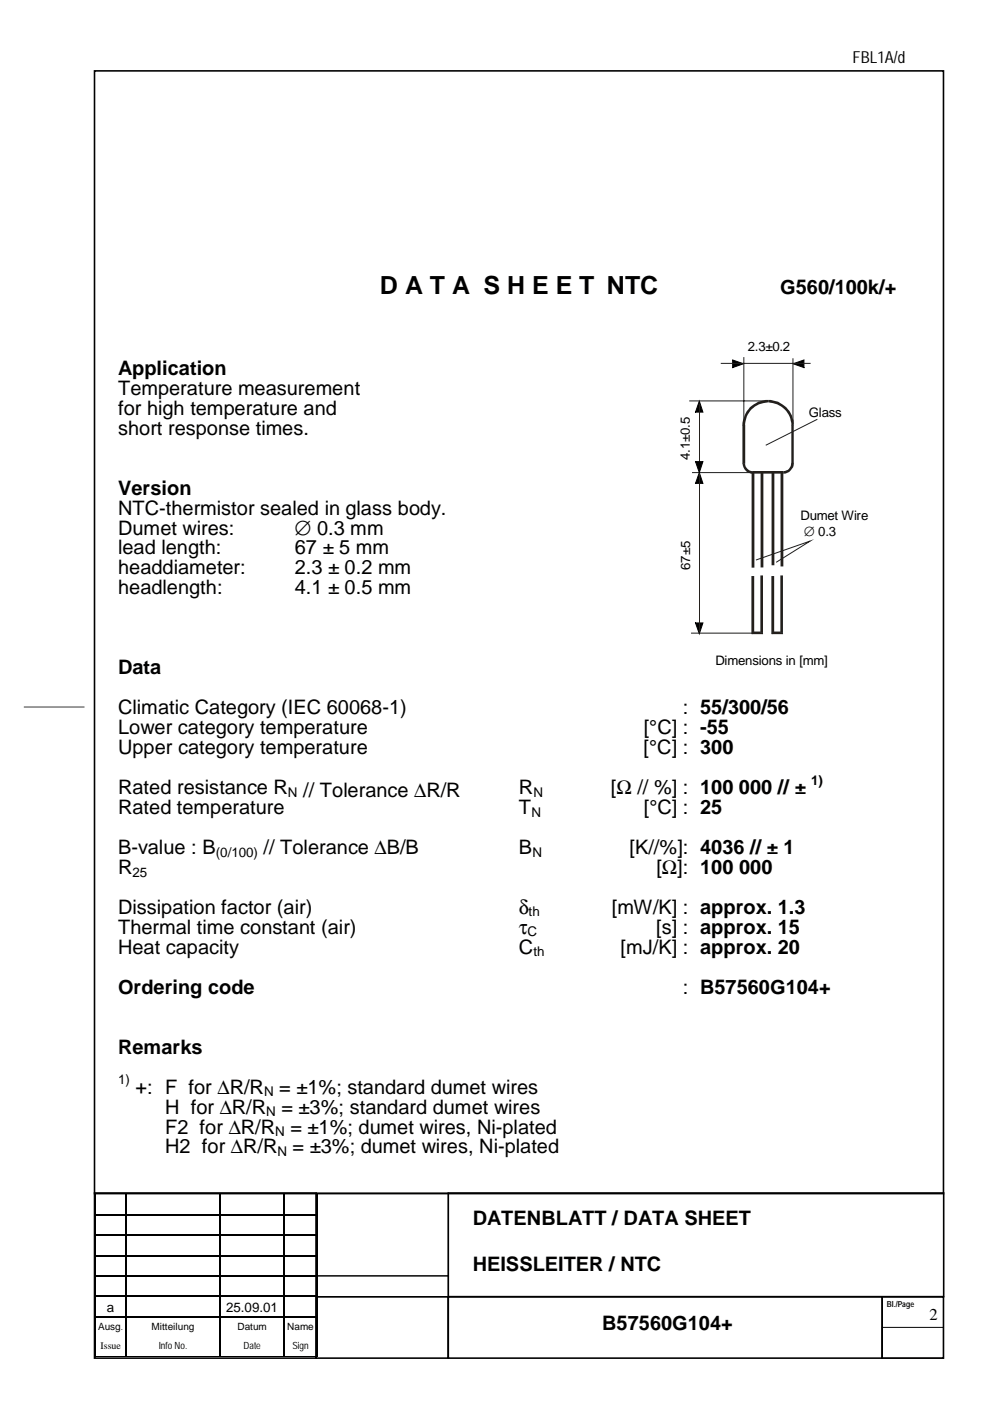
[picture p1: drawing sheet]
<svg xmlns="http://www.w3.org/2000/svg" width="210mm" height="297mm" viewBox="0 0 210 297" stroke-linecap="round" stroke-linejoin="round" font-family="sans-serif">
<defs><g id="words">
<text font-size="5.3" x="80.5" y="62.3">D A T A S H E E T NTC</text>
<g font-size="4.2">
<text x="165.4" y="62.3">G560/100k/+</text>
<text x="25" y="79.5">Application</text>
<text x="25" y="83.7">Temperature measurement</text>
<text x="25" y="87.9">for high temperature and</text>
<text x="25" y="92.2">short response times.</text>
<text x="25" y="104.9">Version</text>
<text x="25" y="109.1">NTC-thermistor sealed in glass body.</text>
<text x="25" y="113.3">Dumet wires:</text>
<text x="62.5" y="113.3">∅ 0.3 mm</text>
<text x="25" y="117.6">lead length:</text>
<text x="62.5" y="117.6">67 ± 5 mm</text>
<text x="25" y="121.8">headdiameter:</text>
<text x="62.5" y="121.8">2.3 ± 0.2 mm</text>
<text x="25" y="126">headlength:</text>
<text x="62.5" y="126">4.1 ± 0.5 mm</text>
<text x="25" y="143">Data</text>
<text x="25" y="151.4">Climatic Category (IEC 60068-1)</text>
<text x="25" y="155.7">Lower category temperature</text>
<text x="136.5" y="155.7">[°C] : -55</text>
<text x="144.8" y="151.4">: 55/300/56</text>
<text x="25" y="159.9">Upper category temperature</text>
<text x="136.5" y="159.9">[°C] : 300</text>
<text x="25" y="172.6">Rated temperature</text>
<text x="25" y="168.4">Rated resistance R</text>
<text x="64.3" y="169.1">// Tolerance ∆R/R</text>
<text x="110" y="172.6">T</text>
<text x="110" y="168.4">R</text>
<text x="129.5" y="168.4">[Ω // %] : 100 000 // ±</text>
<text x="136.5" y="172.6">[°C] : 25</text>
<text x="25" y="181.1">B-value : B</text>
<text x="25" y="185.3">R</text>
<text x="55.9" y="181.1">// Tolerance ∆B/B</text>
<text x="110" y="181.1">B</text>
<text x="133.4" y="181.1">[K//%]: 4036 // ± 1</text>
<text x="139.2" y="185.3">[Ω]: 100 000</text>
<text x="25" y="193.8">Dissipation factor (air)</text>
<text x="25" y="198">Thermal time constant (air)</text>
<text x="110" y="193.8">δ</text>
<text x="110" y="198">τ</text>
<text x="129.7" y="193.8">[mW/K] : approx. 1.3</text>
<text x="139.1" y="198">[s] : approx. 15</text>
<text x="25" y="202.2">Heat capacity</text>
<text x="110" y="202.2">C</text>
<text x="131.6" y="202.2">[mJ/K] : approx. 20</text>
<text x="25" y="210.7">Ordering code</text>
<text x="144.8" y="210.7">: B57560G104+</text>
<text x="25" y="223.4">Remarks</text>
<text x="28.7" y="231.9">+: F for ∆R/R</text>
<text x="59.2" y="231.9">= ±1%; standard dumet wires</text>
<text x="35" y="236.1">H for ∆R/R</text>
<text x="59.7" y="236.1">= ±3%; standard dumet wires</text>
<text x="35" y="244.6">H2 for ∆R/R</text>
<text x="35" y="240.3">F2 for ∆R/R</text>
<text x="61.6" y="240.3">= ±1%; dumet wires, Ni-plated</text>
<text x="62" y="244.6">= ±3%; dumet wires, Ni-plated</text>
<text x="100.2" y="259.8">DATENBLATT / DATA SHEET</text>
<text x="100.2" y="269.5">HEISSLEITER / NTC</text>
<text x="127.7" y="282">B57560G104+</text>
</g>
<g font-size="3.5">
<text x="180.7" y="13.3">FBL1A/d</text>
<text x="197.1" y="279.8">2</text>
</g>
<g font-size="2.8">
<text x="158.6" y="74.3">2.3±0.2</text>
<text x="171.5" y="88.5">Glass</text>
<text x="146.3" y="97.5" transform="rotate(-90 146.3 97.5)">4.1±0.5</text>
<text x="169.7" y="110.3">Dumet Wire</text>
<text x="170.5" y="113.6">∅ 0.3</text>
<text x="146.4" y="120.9" transform="rotate(-90 146.4 120.9)">67±5</text>
<text x="151.7" y="141.1">Dimensions in [mm]</text>
<text x="172" y="166.4">1)</text>
<text x="61.1" y="168.9">N</text>
<text x="112.7" y="173.1">N</text>
<text x="113.1" y="168.9">N</text>
<text x="28.1" y="185.8">25</text>
<text x="45.8" y="181.6">(0/100)</text>
<text x="112.9" y="181.6">N</text>
<text x="112.1" y="194.3">th</text>
<text x="111.9" y="198.5">C</text>
<text x="113.1" y="202.8">th</text>
<text x="25" y="229.9">1)</text>
<text x="56" y="232.4">N</text>
<text x="56.4" y="236.6">N</text>
<text x="58.3" y="240.9">N</text>
<text x="58.8" y="245.1">N</text>
<text x="22.7" y="278.3">a</text>
<text x="47.9" y="278.3">25.09.01</text>
</g>
<g font-size="2.1">
<text x="20.8" y="281.9">Ausg.</text>
<text x="32.1" y="281.9">Mitteilung</text>
<text x="50.3" y="281.9">Datum</text>
<text x="60.9" y="281.9">Name</text>
<text x="21.3" y="286">Issue</text>
<text x="33.7" y="286">Info No.</text>
<text x="51.6" y="286">Date</text>
<text x="62" y="286">Sign</text>
</g>
<text font-size="1.8" x="188.1" y="277.1">Bl./Page</text>
</g></defs>
<path d="M20 15h180v238.1h-180zM20 252.9h47v35.1h-47zM95.1 252.9h105v22h-105zM67 275h28v13h-28zM95.1 275h91.9v13h-91.9zM187 275h13v13h-13z" fill="none" stroke="#000" stroke-width=".34"/>
<g fill="none" stroke="#000" stroke-width=".25">
<path d="M20.2 253.1v4.3M20.2 257.7v4M20.3 257.6h6.3M26.7 253.1v4.3M26.7 257.7v4M26.9 257.6h19.7M46.7 253.1v4.3M46.7 257.7v4M46.8 257.6h13.3M60.2 253.1v4.3M60.2 257.7v4M60.3 257.6h6.8"/>
<path d="M67.2 253.1v4.3M67.2 257.7v4M20.2 262v4.1M20.2 266.3v4.1M20.2 270.6v4.1M20.2 275v4M20.2 279.3v8.4M20.3 261.9h6.3M20.3 266.2h6.3M20.3 270.5h6.3M20.3 274.8h6.3M20.3 279.1h6.3"/>
<path d="M26.7 262v4.1M26.7 266.3v4.1M26.7 270.6v4.1M26.7 275v4M26.7 279.3v8.4M26.9 261.9h19.7M26.9 266.2h19.7M26.9 270.5h19.7M26.9 274.8h19.7M26.9 279.1h19.7M46.7 262v4.1M46.7 266.3v4.1"/>
<path d="M46.7 270.6v4.1M46.7 275v4M46.7 279.3v8.4M46.8 261.9h13.3M46.8 266.2h13.3M46.8 270.5h13.3M46.8 274.8h13.3M46.8 279.1h13.3M60.2 262v4.1M60.2 266.3v4.1M60.2 270.6v4.1M60.2 275v4"/>
<path d="M60.2 279.3v8.4M60.3 261.9h6.8M60.3 266.2h6.8M60.3 270.5h6.8M60.3 274.8h6.8M60.3 279.1h6.8M67.2 262v4.1M67.2 266.3v4.1M67.2 270.6v4.1M67.2 275v4M67.2 279.3v8.4"/>
</g>
<g fill="#000">
<path d="M20.1 257.4h.2v.3h-.2zM26.6 257.4h.3v.3h-.3zM46.6 257.4h.2v.3h-.2zM60.1 257.4h.2v.3h-.2zM67.1 257.4h.2v.3h-.2zM20.1 261.7h.2v.3h-.2zM20.1 266.1h.2v.2h-.2zM20.1 270.4h.2v.2h-.2zM20.1 274.7h.2v.3h-.2zM20.1 279h.2v.3h-.2zM26.6 261.7h.3v.3h-.3zM26.6 266.1h.3v.2h-.3z"/>
<path d="M26.6 270.4h.3v.2h-.3zM26.6 274.7h.3v.3h-.3zM26.6 279h.3v.3h-.3zM46.6 261.7h.2v.3h-.2zM46.6 266.1h.2v.2h-.2zM46.6 270.4h.2v.2h-.2zM46.6 274.7h.2v.3h-.2zM46.6 279h.2v.3h-.2zM60.1 261.7h.2v.3h-.2zM60.1 266.1h.2v.2h-.2zM60.1 270.4h.2v.2h-.2zM60.1 274.7h.2v.3h-.2z"/>
<path d="M60.1 279h.2v.3h-.2zM67.1 261.7h.2v.3h-.2zM67.1 266.1h.2v.2h-.2zM67.1 270.4h.2v.2h-.2zM67.1 274.7h.2v.3h-.2zM67.1 279h.2v.3h-.2zM20.1 287.7h.2zM26.6 287.7h.3zM46.6 287.7h.2zM60.1 287.7h.2zM67.1 287.7h.2z"/>
</g>
<path d="M67 252.9h28.1v17.6h-28.1zM67 270.5h28.1v4.4h-28.1zM20.3 287.7h6.3M26.9 287.7h19.7M46.8 287.7h13.3M60.3 287.7h6.8M187 281.4h13v6.6h-13z" fill="none" stroke="#000" stroke-width=".21"/>
<path d="M5.1 149.9h12.7" fill="none" stroke="#00f" stroke-width=".25"/>
<path d="M139.7 68.6h48.9v77h-48.9z" fill="#fff"/>
<path d="M155.3 76.3l2.3 .8-2.3 .8zM168.2 77.1l2.2-.8v1.6zM148.3 85l.7 2.4h-1.5zM148.3 100.2l.7 2.3h-1.5zM147.5 132.1h1.5l-.7 2.3z" fill="#000"/>
<path d="M155.3 76.3l2.3 .8-2.3 .8zM168.2 77.1l2.3-.8v1.6zM148.3 85l.7 2.4h-1.5zM148.3 100.2l.7 2.3h-1.5zM147.5 132.1h1.5l-.7 2.3z" fill="none" stroke="#000" stroke-width=".21"/>
<g fill="#231f1b">
<path d="M162.9 84.8a5.4 5.4 0 0 1 5.4 5.4h-.5a5 5 0 0 0-4.9-4.9z"/>
<path d="M159 86.4a5.3 5.3 0 0 1 3.9-1.6v.5a5 5 0 0 0-4.9 4.9h-.6a6.1 6.1 0 0 1 1.6-3.8z"/>
<path d="M157.4 98.2h.6a1.82 1.82 0 0 0 1.7 1.7v.6a2.32 2.32 0 0 1-2.3-2.3z"/>
<path d="M157.4 90.1h.6v8.2h-.6z"/>
<path d="M159.5 99.9h6.6v.5h-6.6z"/>
<path d="M167.8 98.1h.5a2.24 2.24 0 0 1-2.2 2.3v-.5a1.66 1.66 0 0 0 1.7-1.8z"/>
<path d="M167.8 90.1h.5v8.2h-.5z"/>
<path d="M159.3 122.1h.6v12.1l-.2-.3v.6h-.4v-.3l.4 .3-.4-.3z"/>
<path d="M159.7 133.9h1.8l-.3 .3h.6v.3h-.3l.3-.3-.3 .3h-1.8z"/>
<path d="M161.2 122h.6v12.2h-.6z"/>
<path d="M159.4 100.1h.5v20.3h-.5z"/>
<path d="M161.3 100.2h.6v20.1h-.6z"/>
<path d="M163.5 122.1h.6v12.1l-.2-.3v.6h-.4v-.3l.4 .3-.4-.3z"/>
<path d="M163.9 133.9h1.8l-.2 .3h.5v.3h-.3l.3-.3-.3 .3h-1.8z"/>
<path d="M165.5 122h.5v12.2h-.5z"/>
<path d="M163.6 100h.6v19.8h-.6z"/>
<path d="M165.5 100.1h.6v20h-.6z"/>
</g>
<path d="M152.9 77h18.9M157.7 75.8v14.3M168.1 76.1v13.7M146.2 85h16.6M148.3 85.7v48.2M173.2 88.9l-10.7 5.5M146.8 100.2h12.9M160.4 118.7l11.4-4-7.1 4.5M146.6 134.2h13.1" fill="none" stroke="#231f1b" stroke-width=".21"/>
<path d="M147.5 97.9h1.5l-.7 2.3z" fill="#000"/>
<path d="M147.5 97.9h1.5l-.7 2.3z" fill="none" stroke="#000" stroke-width=".21"/>
<use href="#words"/>
</svg>
